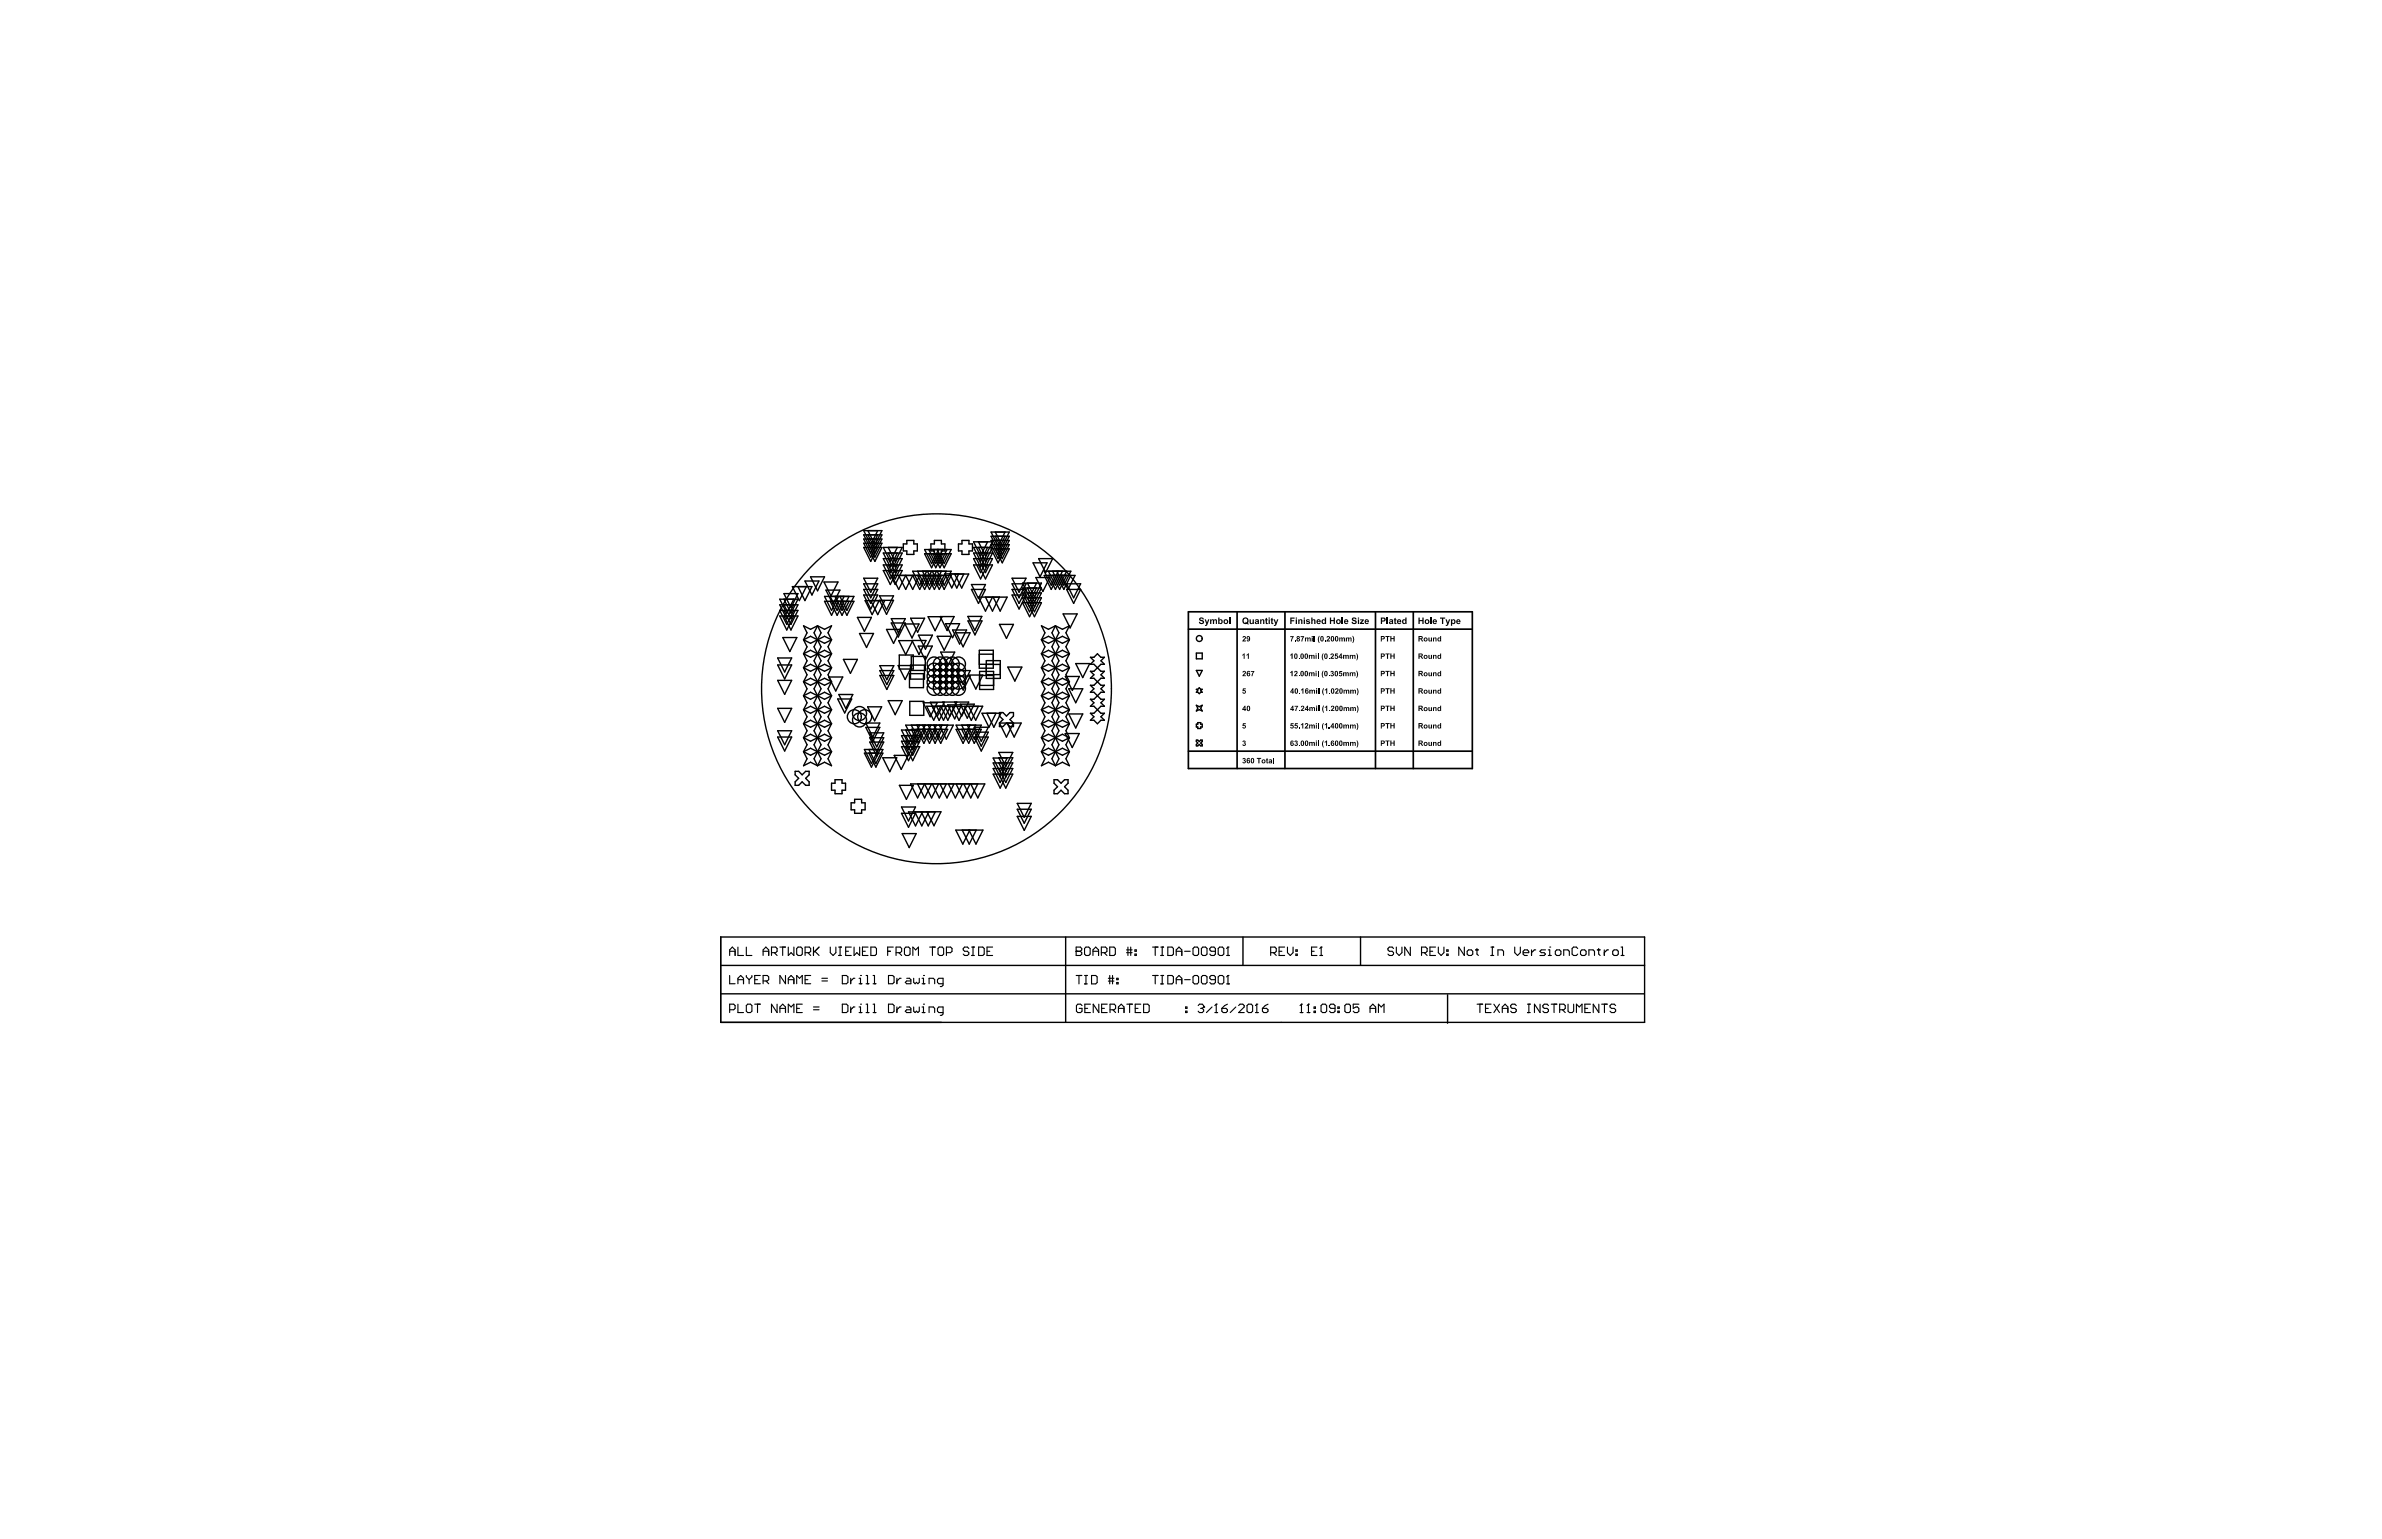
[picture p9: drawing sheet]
<svg xmlns="http://www.w3.org/2000/svg" width="432mm" height="279mm" viewBox="0 0 432 279" stroke-linecap="round" stroke-linejoin="round" font-family="sans-serif">
<g fill="none" stroke="#000" stroke-width=".25">
<path d="M156.6 97h3.3l-2.1 4-1.2-2.5h3.3l-1.3 2.5zM156.6 97.7h3.3l-2.1 4.1-1.2-2.5h3.3l-1.3 2.5zM157.3 96.2l1.3 2.6M157.3 97l1.3 2.5M159.1 97l-1.3 2.5M159.1 96.2l-1.3 2.6M161 99.3l1.3 2.5 1.2-2.5h-3.4l1.3 2.5 1.3-2.5M164.4 98h1.3v.6h.6v1.3h-.6v.6h-1.3v-.6h-.6v-1.3h.6zM168.4 99.6l1.2 2.6 1.3-2.6M169.1 99.6l1.3 2.6 1.3-2.6M169.4 98h1.3v.6h.6v1.3h-.6v.6h-1.3v-.6h-.7v-1.3h.7zM169.9 99.6l1.3 2.6 1.2-2.6h-4.8l1.3 2.6 1.2-2.6"/>
<path d="M174.4 98h1.2v.6h.7v1.3h-.7v.6h-1.2v-.6h-.7v-1.3h.7zM177.4 98.2l1.2 2.6 1.3-2.6h-3.4l1.3 2.6 1.2-2.6M177.4 99.3l1.2 2.5 1.3-2.5h-3.4l1.3 2.5 1.2-2.5M179.7 98h3.3l-2.1 4.1-1.2-2.6h3.3l-1.3 2.6zM179.7 97.2h3.3l-2.1 4.1-1.2-2.5h3.3l-1.3 2.5zM180.4 97.2l1.3 2.6M180.4 96.5l1.3 2.5M182.2 97.2l-1.3 2.6M182.2 96.5l-1.3 2.5M141 119.3h2.5l-1.3 2.5zM141.9 115.6h2.5l-1.2 2.5zM142.1 108.6l1.3 2.6 1.2-2.6h-3.2l1.2 2.6 1.3-2.6"/>
<path d="M142.1 109.7l1.3 2.5 1.2-2.5h-3.2l1.2 2.5 1.3-2.5M142.1 107.6h2.5l-1.2 2.6zM142.1 110.7l1.3 2.5 1.2-2.5h-3.2l1.2 2.5 1.3-2.5M142.1 111.7l1.3 2.5 1.2-2.5h-3.2l1.2 2.5 1.3-2.5M144.6 106.4l1.3 2.5 1.3-2.5h-3.6l1.3 2.5 1.3-2.5M145.7 118.5l.6 1.3-.6 1.3M145.7 116l.6 1.3-.6 1.2M145.7 118.5l1.2-.6 2.6 1.3 1.2-.7M145.7 116l1.2 .6 2.6-1.2 1.2 .6M145.7 116l1.2-.6 2.6 1.2 1.2-.6M145.7 118.5l1.2 .7 2.6-1.3 1.2 .6M145.9 105.3h2.6l-1.3 2.6z"/>
<path d="M146.9 104.6h2.6l-1.3 2.5zM148.2 113.5l.6 1.2-1.2 2.6 1.2 2.5-1.2 2.5 1.2 2.6-1.2 2.5 1.2 2.6-1.2 2.5 1.2 2.5-1.2 2.6 .6 1.2M148.2 113.5l-1.3 .6-1.2-.6 .6 1.2-.6 1.3M148.2 113.5l-.6 1.2 1.2 2.6-1.2 2.5 1.2 2.5-1.2 2.6 1.2 2.5-1.2 2.6 1.2 2.5-1.2 2.5 1.2 2.6-.6 1.2M148.2 113.5l1.3 .6 1.2-.6-.6 1.2 .6 1.3M149.4 105.5h2.5l-1.3 2.6zM149.7 107h2.6l-1.3 2.5zM150.5 109l1.3 2.6 1.2-2.6M150.5 108.1l1.3 2.6 1.2-2.6M150.7 116l-.6 1.3 .6 1.2M150.7 118.5l-.6 1.3 .6 1.3M151.4 109l1.2 2.6 1.3-2.6"/>
<path d="M151.4 108.1l1.2 2.6 1.3-2.6M152 109l-1.3 2.6-1.2-2.6h5.3l-1.3 2.6-1.2-2.6M152 108.1l-1.3 2.6-1.2-2.6h5.3l-1.3 2.6-1.2-2.6M152.9 119.6h2.5l-1.2 2.5zM155.4 111.9h2.6l-1.3 2.6zM155.8 114.9h2.5l-1.2 2.5zM156.6 106.9h2.5l-1.3 2.5zM156.6 105.9h2.5l-1.3 2.5zM156.6 107.9h2.5l-1.3 2.5zM156.6 104.8h2.5l-1.3 2.6zM157.8 108.9l1.3 2.5 1.3-2.5h-3.6l1.3 2.5 1.3-2.5M157.8 100.3l2.1-4.1h-3.3l2 4.1"/>
<path d="M159.4 108.9h2.6l-1.3 2.5zM159.4 108h2.6l-1.3 2.6zM160.7 114.1h2.5l-1.2 2.6zM161 102.4l1.3 2.6 1.2-2.6h-3.4l1.3 2.6 1.3-2.6M161 101.3l1.3 2.5 1.2-2.5h-3.4l1.3 2.5 1.3-2.5M161 100.3l1.3 2.5 1.2-2.5h-3.4l1.3 2.5 1.3-2.5M161 103.4l1.3 2.6 1.2-2.6h-3.4l1.3 2.6 1.3-2.6M161.6 113h2.5l-1.3 2.5zM161.6 112.2h2.5l-1.3 2.5zM162.9 104.3l1.3 2.6 1.3-2.6 1.2 2.6 1.3-2.6M163 118.8h2.6v2.5h-2.6zM164.1 113.1h2.5l-1.3 2.6z"/>
<path d="M165.1 112.1h2.5l-1.3 2.5zM165.2 119h2.5v2.6h-2.5zM165.3 116.1l1.3 2.6 1.3-2.6-5 .1 1.3 2.5 1.3-2.5M166.3 103.6l1.3 2.5 1.3-2.5M166.3 104.3l1.3 2.6 1.3-2.6M166.5 117.1h2.5l-1.3 2.6zM166.5 115.2h2.5l-1.2 2.5zM166.7 104.3l-1.2 2.6-1.3-2.6-1.3 2.6-1.3-2.6h10.8l-1.2 2.6-1.3-2.6M167.2 103.6l1.3 2.5 1.3-2.5M167.2 104.3l1.3 2.6 1.3-2.6M168 103.6l-1.3 2.5-1.2-2.5h6.9l-1.2 2.5-1.3-2.5M168.1 103.6l1.3 2.5 1.3-2.5"/>
<path d="M168.1 104.3l1.3 2.6 1.3-2.6M168.4 100.4l1.2 2.5 1.3-2.5M169 103.6l1.3 2.5 1.2-2.5M169 104.3l1.3 2.6 1.2-2.6M169.1 100.4l1.3 2.5 1.3-2.5M169.9 100.4l1.3 2.5 1.2-2.5h-4.8l1.3 2.5 1.2-2.5M169.9 115.4h2.5l-1.2 2.5zM170.4 111.8l1.3 2.5 1.3-2.5h-4.8l1.3 2.6 1.3-2.6M170.5 118.2h2.6l-1.3 2.6zM171.3 104.1h2.5l-1.3 2.5zM171.4 113.1h2.5l-1.2 2.5zM172.7 114.2h2.5l-1.3 2.6z"/>
<path d="M173.1 104.1l1.2 2.5 1.3-2.5h-3.4l1.2 2.5 1.3-2.5M173.3 114.7h2.6l-1.3 2.6zM175.4 111.8h2.6l-1.3 2.5zM175.5 112.6h2.5l-1.3 2.5zM176.1 106.9h2.5l-1.2 2.5zM176.1 106h2.5l-1.2 2.5zM177.4 102.4l1.2 2.6 1.3-2.6h-3.4l1.3 2.6 1.2-2.6M177.4 101.3l1.2 2.5 1.3-2.5h-3.4l1.3 2.5 1.2-2.5M177.4 100.3l1.2 2.5 1.3-2.5h-3.4l1.3 2.5 1.2-2.5M177.5 117.9h2.6v3.3h-2.6zM177.5 118.6h2.6M178.6 108.3l1.3 2.5 1.3-2.5"/>
<path d="M178.8 119.8h2.5v3.2h-2.5zM179.9 108.3l-1.3 2.5-1.2-2.5h5.2l-1.3 2.5-1.3-2.5M180.9 100.5l2.1-4h-3.3l2 4M181.2 113.2h2.5l-1.3 2.6zM183.5 107.9h2.5l-1.3 2.5zM183.5 106.9h2.5l-1.3 2.5zM183.5 105.9h2.5l-1.3 2.5zM183.5 104.8h2.5l-1.3 2.6zM185.4 106.6h3.4l-2.2 4.3-1.2-2.5h3.4l-1.3 2.5zM185.4 107.5h3.4l-2.2 4.3-1.2-2.5h3.4l-1.3 2.5zM186.3 106.6l1.2 2.6M186.3 105.7l1.2 2.6"/>
<path d="M186.6 110l2.2-4.3h-3.4l2.1 4.3M187.3 102.1h2.5l-1.3 2.5zM187.8 104.7h2.5l-1.3 2.6zM187.9 106.6l-1.3 2.6M187.9 105.7l-1.3 2.6M188.3 101.3h2.5l-1.2 2.5zM188.8 118.5l1.3 .7 2.5-1.3 1.3 .6M188.8 116l1.3-.6 2.5 1.2 1.3-.6M188.8 118.5l.6 1.3-.6 1.3M188.8 116l.6 1.3-.6 1.2M188.8 116l1.3 .6 2.5-1.2 1.3 .6M188.8 118.5l1.3-.6 2.5 1.3 1.3-.7"/>
<path d="M190.1 104.3l1.2 2.6 1.3-2.6M190.1 103.6l1.2 2.5 1.3-2.5M190.8 103.6l1.3 2.5 1.3-2.5M190.8 104.3l1.3 2.6 1.3-2.6M191.3 113.5l-.6 1.2 1.3 2.6-1.3 2.5 1.3 2.5-1.3 2.6 1.3 2.5-1.3 2.6 1.3 2.5-1.3 2.5 1.3 2.6-.7 1.2M191.3 113.5l-1.2 .6-1.3-.6 .6 1.2-.6 1.3M191.3 113.5l.7 1.2-1.3 2.6 1.3 2.5-1.3 2.5 1.3 2.6-1.3 2.5 1.3 2.6-1.3 2.5 1.3 2.5-1.3 2.6 .6 1.2M191.3 113.5l1.3 .6 1.3-.6-.7 1.2 .7 1.3M191.6 103.6l1.2 2.5 1.3-2.5h-4.8l1.3 2.5 1.2-2.5M191.6 104.3l1.2 2.6 1.3-2.6M191.8 104.3l-1.2 2.6-1.3-2.6h5.6l-1.3 2.6-1.3-2.6M192.7 111.3h2.6l-1.3 2.5z"/>
<path d="M193.4 106.9h2.5l-1.3 2.5zM193.4 105.9h2.5l-1.3 2.5zM193.9 118.5l-.7 1.3 .7 1.3M193.9 116l-.7 1.3 .7 1.2M197.7 119.2h.6l.6-.7 .7 .7h.6l-.6 .6 .6 .6h-.6l-1.3 1.3h-.6l.6 .6-.6 .7h.6l1.3 1.3h.6l-.6 .6 .6 .6h-.6l-1.3 1.3h-.6l.6 .6-.6 .7h.6l1.3 1.2h.6l-.6 .7 .6 .6h-.6l-.7 .6-.6-.6h-.6l.6-.6-.6-.7h.6l1.3-1.2h.6l-.6-.7 .6-.6h-.6l-1.3-1.3h-.6l.6-.6-.6-.6h.6l1.3-1.3h.6l-.6-.7 .6-.6h-.6l-1.3-1.3h-.6l.6-.6zM216.9 118.4h1v1.1h-1zM141 132.5h2.5l-1.3 2.5zM141 133.6h2.5l-1.3 2.6zM141 123.4h2.5l-1.3 2.5zM141 128.4h2.5l-1.3 2.6zM141 120.6h2.5l-1.3 2.5zM144.1 139.9h.7l.6 .6 .6-.6h.7v.6l-.7 .6 .7 .7v.6h-.7l-.6-.6-.6 .6h-.7v-.6l.7-.7-.7-.6z"/>
<path d="M145.7 133.8l.6 1.2-.6 1.3M145.7 128.7l.6 1.3-.6 1.2M145.7 123.6l.6 1.3-.6 1.3M145.7 131.2l.6 1.3-.6 1.3M145.7 121.1l.6 1.2-.6 1.3M145.7 126.2l.6 1.2-.6 1.3M145.7 133.8l1.2 .6 2.6-1.3 1.2 .7M145.7 136.3l1.2 .6 2.6-1.2 1.2 .6M145.7 131.2l1.2 .7 2.6-1.3 1.2 .6M145.7 133.8l1.2-.7 2.6 1.3 1.2-.6M145.7 136.3l1.2-.6 2.6 1.2 1.2-.6M145.7 131.2l1.2-.6 2.6 1.3 1.2-.7"/>
<path d="M145.7 128.7l1.2-.6 2.6 1.2 1.2-.6M145.7 136.3l.6 1.3-.6 1.2 1.2-.6 1.3 .6M145.7 123.6l1.2 .7 2.6-1.3 1.2 .6M145.7 126.2l1.2 .6 2.6-1.3 1.2 .7M145.7 121.1l1.2 .6 2.6-1.3 1.2 .7M145.7 123.6l1.2-.6 2.6 1.3 1.2-.7M145.7 121.1l1.2-.7 2.6 1.3 1.2-.6M145.7 128.7l1.2 .6 2.6-1.2 1.2 .6M145.7 126.2l1.2-.7 2.6 1.3 1.2-.6M150.2 122.8h2.6l-1.3 2.5zM150.7 136.3l-.6 1.3 .6 1.2-1.2-.6-1.3 .6M150.7 126.2l-.6 1.2 .6 1.3"/>
<path d="M150.7 128.7l-.6 1.3 .6 1.2M150.7 133.8l-.6 1.2 .6 1.3M150.7 123.6l-.6 1.3 .6 1.3M150.7 131.2l-.6 1.3 .6 1.3M150.7 121.1l-.6 1.2 .6 1.3M151.9 126.7h2.5l-1.3 2.6zM152.1 125.9h2.5l-1.3 2.6zM157 131.1h2.5l-1.3 2.5zM157 131.9h2.5l-1.3 2.5zM157.3 128.2h2.5l-1.2 2.5zM157.5 135.9l1.3 2.5 1.2-2.5h-3.3l1.3 2.5 1.2-2.5M157.5 136.6l1.3 2.5 1.2-2.5h-3.3l1.3 2.5 1.2-2.5"/>
<path d="M157.7 132.9h2.5l-1.3 2.5zM157.7 133.8h2.5l-1.3 2.5zM157.7 134.6h2.5l-1.3 2.5zM159.5 122.5h2.5l-1.2 2.5zM159.5 121.6h2.5l-1.2 2.5zM159.5 120.7h2.5l-1.2 2.5zM160 137.4h2.6l-1.3 2.5zM161 127h2.5l-1.2 2.6zM162.1 137h2.5l-1.2 2.5zM162.8 120.7h2.5l-1.2 2.5zM164.2 132.4l1.3 2.5 1.2-2.5h-3.3l1.3 2.5 1.3-2.5M164.2 134.4l1.3 2.5 1.2-2.5h-3.3l1.3 2.5 1.3-2.5"/>
<path d="M164.2 133.4l1.3 2.5 1.2-2.5h-3.3l1.3 2.5 1.3-2.5M164.2 135.4l1.3 2.5 1.2-2.5h-3.3l1.3 2.5 1.3-2.5M164.9 122.1h2.5v2.6h-2.5zM164.9 127.2h2.6v2.5h-2.6zM165 120.6h2.6v2.5h-2.6zM165.2 131.5l1.3 2.5 1.2-2.5M166.2 131.5l1.3 2.5 1.2-2.5M166.2 132.2l1.3 2.6 1.2-2.6M166.7 131.5l-1.2 2.5-1.3-2.5h8.6l-1.3 2.5-1.2-2.5M167.2 131.5l1.3 2.5 1.3-2.5M167.2 132.2l1.3 2.6 1.3-2.6M167.4 127.4h2.5l-1.3 2.6z"/>
<path d="M167.7 132.2l-1.2 2.6-1.3-2.6h6.6l-1.3 2.6-1.2-2.6M168.2 131.5l1.3 2.5 1.3-2.5M168.2 132.2l1.3 2.6 1.3-2.6M169 128.1l1.2 2.5 1.3-2.5M169.3 131.5l1.2 2.5 1.3-2.5M169.8 128.1l1.2 2.5 1.3-2.5M170.9 127.3l1.3 2.5M171.8 127.8h2.5l-1.2 2.5zM172.6 128.1l1.2 2.5 1.3-2.5M173.1 127.3l1.2 2.5 1.3-2.5h-7l1.3 2.6 1.3-2.6M173.3 121.6h2.6l-1.3 2.5zM173.3 122.6h2.6l-1.3 2.5z"/>
<path d="M173.4 127.3l-1.6 3.3-1.2-2.5-1.3 2.5-1.3-2.5h10.1l-1.2 2.5-1.3-2.5M174.1 127.7h2.5l-1.3 2.5zM174.3 131.5l1.3 2.5 1.3-2.5M174.3 132.2l1.3 2.6 1.3-2.6M174.8 128.1l1.3 2.5 1.2-2.5M175.3 132.2l1.3 2.6 1.3-2.6h-4.6l1.3 2.6 1.3-2.6M175.3 131.5l1.3 2.5 1.3-2.5h-4.6l1.3 2.5 1.3-2.5M175.6 122.4h2.6l-1.3 2.5zM176.6 131.9h2.5l-1.2 2.5zM176.6 132.8h2.5l-1.2 2.5zM176.6 133.6h2.5l-1.2 2.6zM177.5 120.4l3.8 .1"/>
<path d="M177.6 121.7h2.5v3.3h-2.5zM177.6 124.3h2.5M177.6 122.5h2.5M178.8 122.3h2.5M178.9 129.3l1.3 2.6 1.2-2.6h-3.4l1.3 2.6 1.2-2.6M180 138.3h3.6l-2.3 4.6-1.3-2.5h3.6l-1.3 2.5zM180 137.4h2.6l-1.3 2.6zM181.1 139.3l1.2 2.6 1.3-2.6h-3.6l1.3 2.6 1.3-2.6M181.1 137.4h2.5l-1.3 2.5zM181.1 136.4h2.5l-1.3 2.6zM181.1 138.3l1.2 2.6M181.2 131.1l.6-.6-.6-.7v-.6h.6l.6 .6 .7-.6h.6v.6l-.6 .7 .6 .6"/>
<path d="M181.2 131.1v.6h.6l.6-.6 .7 .6h.6v-.6M181.2 131.1h3.9l-1.3 2.5-1.2-2.5M181.2 131.1l1.2 2.5 1.3-2.5M182.6 138.3l-1.3 2.6M182.7 121h2.5l-1.2 2.5zM188.8 131.2l.6 1.3-.6 1.3M188.8 136.3l1.3-.6 2.5 1.2 1.3-.6M188.8 133.8l1.3-.7 2.5 1.3 1.3-.6M188.8 133.8l1.3 .6 2.5-1.3 1.3 .7M188.8 131.2l1.3 .7 2.5-1.3 1.3 .6M188.8 128.7l1.3 .6 2.5-1.2 1.3 .6M188.8 121.1l.6 1.2-.6 1.3"/>
<path d="M188.8 126.2l1.3-.7 2.5 1.3 1.3-.6M188.8 123.6l1.3-.6 2.5 1.3 1.3-.7M188.8 123.6l1.3 .7 2.5-1.3 1.3 .6M188.8 121.1l1.3 .6 2.5-1.3 1.3 .7M188.8 136.3l.6 1.3-.6 1.2 1.3-.6 1.2 .6M188.8 126.2l.6 1.2-.6 1.3M188.8 131.2l1.3-.6 2.5 1.3 1.3-.7M188.8 133.8l.6 1.2-.6 1.3M188.8 128.7l.6 1.3-.6 1.2M188.8 136.3l1.3 .6 2.5-1.2 1.3 .6M188.8 126.2l1.3 .6 2.5-1.3 1.3 .7M188.8 123.6l.6 1.3-.6 1.3"/>
<path d="M188.8 128.7l1.3-.6 2.5 1.2 1.3-.6M188.8 121.1l1.3-.7 2.5 1.3 1.3-.6M193.1 133h2.5l-1.2 2.5zM193.1 122.7h2.6l-1.3 2.5zM193.7 129.5h2.6l-1.3 2.5zM193.7 124.9h2.6l-1.3 2.5zM193.9 123.6l-.7 1.3 .7 1.3M193.9 128.7l-.7 1.3 .7 1.2M193.9 133.8l-.7 1.2 .7 1.3M193.9 126.2l-.7 1.2 .7 1.3M193.9 136.3l-.7 1.3 .7 1.2-1.3-.6-1.3 .6M193.9 121.1l-.7 1.2 .7 1.3"/>
<path d="M193.9 131.2l-.7 1.3 .7 1.3M195 120.3h2.5l-1.2 2.6zM216.9 134.2h.2l.3 .3 .3-.3h.2v.3l-.2 .2 .2 .3v.2h-.2l-.3-.2-.3 .2h-.2v-.2l.2-.3-.2-.2zM216.9 127.9l.5 .2 .5-.2-.2 .5 .2 .5-.5-.2-.5 .2 .2-.5zM216.9 125h.2l.3-.3 .3 .3h.2l-.2 .2 .2 .3h-.2l-.3 .3-.3-.3h-.2l.2-.3zM216.9 121.6h1l-.5 1zM217.1 131h.6v.3h.2v.5h-.2v.3h-.6v-.3h-.2v-.5h.2zM151.4 141.4h1.2v.6h.7v1.3h-.7v.6h-1.2v-.6h-.7v-1.3h.7zM154.9 144.9h1.3v.7h.6v1.2h-.6v.7h-1.3v-.7h-.6v-1.2h.6zM163 142.4h2.6l-1.3 2.5zM163.4 147.5h2.6l-1.3 2.5zM163.4 146.3h2.6l-1.3 2.6z"/>
<path d="M163.5 151.1h2.6l-1.3 2.6zM165.8 147.2l1.3 2.6 1.3-2.6M166.3 142.1l1.3 2.6 1.3-2.6M167 147.2l1.3 2.6 1.2-2.6M168 147.2l1.3 2.5 1.3-2.5h-5.9l1.3 2.6 1.2-2.6M169 142.1l1.3 2.6 1.2-2.6M170.1 142.1l-1.2 2.6-1.3-2.6-1.3 2.6-1.2-2.6h13.4l-1.3 2.6-1.2-2.6M170.4 142.1l1.3 2.6 1.2-2.6M171.9 142.1l1.3 2.6 1.3-2.6M173.3 142.1l1.3 2.6 1.3-2.6M174.4 150.5l1.3 2.5 1.3-2.5M174.7 142.1l1.3 2.6 1.2-2.6"/>
<path d="M175.6 150.5l1.3 2.5 1.3-2.5h-4.9l1.2 2.5 1.3-2.5M184.4 148h2.5l-1.2 2.6zM184.4 146.7h2.5l-1.2 2.6zM184.4 145.7h2.5l-1.2 2.5zM191.1 141.4h.6l.6 .6 .7-.6h.6v.6l-.6 .6 .6 .7v.6h-.6l-.7-.6-.6 .6h-.6v-.6l.6-.7-.6-.6zM130.6 169.9h167.5v15.5h-167.5zM130.6 175h167.5M193.2 169.9v15.5M225.3 169.9v5.1M246.6 169.9v5.1M130.6 180.2h167.5M262.4 180.4v5.1"/>
<circle cx="217.4" cy="115.8" r=".53"/>
<circle cx="154.9" cy="130" r="1.27"/>
<circle cx="155.8" cy="130.5" r="1.27"/>
<circle cx="155.8" cy="129.4" r="1.27"/>
<circle cx="156.7" cy="130" r="1.27"/>
<circle cx="169.3" cy="121.5" r="1.27"/>
<circle cx="169.3" cy="124.8" r="1.27"/>
<circle cx="169.3" cy="122.6" r="1.27"/>
<circle cx="169.3" cy="123.7" r="1.27"/>
<circle cx="169.3" cy="120.4" r="1.27"/>
<circle cx="169.8" cy="124.9" r="31.7"/>
<circle cx="170.4" cy="121.5" r="1.27"/>
<circle cx="170.4" cy="124.8" r="1.27"/>
<circle cx="170.4" cy="122.6" r="1.27"/>
<circle cx="170.4" cy="123.7" r="1.27"/>
<circle cx="170.4" cy="120.4" r="1.27"/>
<circle cx="171.5" cy="121.5" r="1.27"/>
<circle cx="171.5" cy="124.8" r="1.27"/>
<circle cx="171.5" cy="122.6" r="1.27"/>
<circle cx="171.5" cy="123.7" r="1.27"/>
<circle cx="171.5" cy="120.4" r="1.27"/>
<circle cx="172.6" cy="121.5" r="1.27"/>
<circle cx="172.6" cy="124.8" r="1.27"/>
<circle cx="172.6" cy="122.6" r="1.27"/>
<circle cx="172.6" cy="123.7" r="1.27"/>
<circle cx="172.6" cy="120.4" r="1.27"/>
<circle cx="173.7" cy="121.5" r="1.27"/>
<circle cx="173.7" cy="124.8" r="1.27"/>
<circle cx="173.7" cy="122.6" r="1.27"/>
<circle cx="173.7" cy="123.7" r="1.27"/>
<circle cx="173.7" cy="120.4" r="1.27"/>
</g>
<g fill="none" stroke="#000" stroke-width=".2">
<path d="M132.3 173.2v-1l.5-.5 .5 .5v1M132.3 176.9v1.5h1M132.3 172.5h1M133.8 171.7v1.5h1M133.8 178.4v-1l.5-.5 .5 .5v1M133.8 177.6h1M135.3 171.7v1.5h1M135.3 176.9v.2l.5 .5M135.8 177.6v.8M136.3 176.9v.2l-.5 .5M136.8 177.6h.5M137.8 176.9h-1v1.5h1"/>
<path d="M138.3 172.5h1M138.3 177.9h.8l.2-.3v-.5l-.2-.2h-.8v1.5M138.3 173.2v-1l.5-.5 .5 .5v1M138.8 177.9l.5 .5M139.9 172.7h.7l.3-.2v-.5l-.3-.3h-.7v1.5M140.4 172.7l.5 .5M141.4 171.7h1M141.9 171.7v1.5M142.4 176.9v1.5l-1-1.5v1.5M142.9 171.7v1.5l.5-.5 .5 .5v-1.5M142.9 178.4v-1l.5-.5 .5 .5v1M142.9 177.6h1"/>
<path d="M144.4 178.4v-1.5l.5 .5 .5-.5v1.5M144.7 171.7h.5l.2 .3v1l-.2 .2h-.5l-.3-.2v-1zM145.9 172.7h.8l.3-.2v-.5l-.3-.3h-.8v1.5M145.9 177.6h.6M146.5 172.7l.5 .5M147 176.9h-1.1v1.5h1.1M147.5 171.7v1.5M147.7 172.5l.8 .7M148.5 171.7l-1 1M149 177.9h1M149 177.4h1M150.5 171.7v1l.5 .5 .5-.5v-1"/>
<path d="M152 173.2h.5M152 171.7h.5M152.3 171.7v1.5M152.7 176.9h.8l.2 .2v1l-.2 .3h-.8zM153.3 172.5h.5M154.2 177.4v1M154.3 171.7h-1v1.5h1M154.8 171.7v1.5l.5-.5 .5 .5v-1.5M155 177.4h-.3l-.5 .5M155.7 178.4h.5M155.7 177.4h.3v1M156 176.9h.1"/>
<path d="M156.3 172.5h.6M157 178.4h.5M157 176.9h.3v1.5M157.4 171.7h-1.1v1.5h1.1M157.9 171.7h.7l.3 .3v1l-.3 .2h-.7zM158.3 178.4h.5M158.3 176.9h.2v1.5M160.9 172.5h.5M161.1 176.9h.7l.3 .2v1l-.3 .3h-.7zM161.9 171.7h-1v1.5M162.4 172.7h.8l.2-.2v-.5l-.2-.3h-.8v1.5M162.6 177.4v1"/>
<path d="M162.9 172.7l.5 .5M163.3 177.4h-.2l-.5 .5M164.2 171.7h.5l.3 .3v1l-.3 .2h-.5l-.2-.2v-1zM164.4 177.4h.5l.2 .2v.8h-.7l-.3-.3 .3-.2h.7M165.5 173.2v-1.5l.5 .5 .5-.5v1.5M165.6 177.4v.7l.3 .3 .2-.3 .3 .3 .2-.3v-.7M167.2 178.4h.5M167.2 177.4h.2v1M167.4 176.9h.1M168.4 178.4v-1h.8l.2 .2v.8M168.5 171.7h1M169 171.7v1.5"/>
<path d="M170.3 171.7h.5l.3 .3v1l-.3 .2h-.5l-.3-.2v-1zM171 178.4h-.8l-.3-.3v-.5l.3-.2h.8v1.2l-.3 .3h-.3M171.6 172.7h.7l.3-.2v-.5l-.3-.3h-.7v1.5M175.6 172l-.2-.3h-.5l-.3 .3v.2l.3 .3h.5l.2 .2v.3l-.2 .2h-.5l-.3-.2M176.1 173.2h.5M176.1 171.7h.5M176.4 171.7v1.5M177.4 171.7h.8l.2 .3v1l-.2 .2h-.8zM178.9 172.5h.5M179.9 171.7h-1v1.5h1M195.1 172.5h.1M195.1 171.7h.7l.3 .3v.2l-.3 .3 .3 .2v.3l-.3 .2h-.7z"/>
<path d="M195.1 172.5h.7M195.1 176.9h1M195.6 176.9v1.5M196.6 178.4h.5M196.6 176.9h.5M196.9 171.7h.5l.2 .3v1l-.2 .2h-.5l-.3-.2v-1zM196.9 176.9v1.5M197.9 176.9h.7l.3 .2v1l-.3 .3h-.7zM198.1 172.5h1M198.1 173.2v-1l.5-.5 .5 .5v1M199.6 172.7h.8l.3-.2v-.5l-.3-.3h-.8v1.5M200.2 172.7l.5 .5"/>
<path d="M200.9 177.9h1M200.9 177.4h1M201.2 171.7h.7l.3 .3v1l-.3 .2h-.7zM201.2 176.9v1.5M201.7 176.9v1.5M202.4 178.1h.3v.3h-.3zM202.4 177.4h.3v.2h-.3zM204.2 172.7h1M204.2 172.2h1M204.5 171.7v1.5M205 171.7v1.5M205.7 173h.3v.2h-.3z"/>
<path d="M205.7 172.2h.3v.3h-.3zM208.9 171.7h1M208.9 176.9h1M209.4 171.7v1.5M209.4 176.9v1.5M210.4 173.2h.5M210.4 171.7h.5M210.4 178.4h.5M210.4 176.9h.5M210.7 171.7v1.5M210.7 176.9v1.5M211.7 171.7h.8l.2 .3v1l-.2 .2h-.8z"/>
<path d="M211.7 176.9h.8l.2 .2v1l-.2 .3h-.8zM213.2 172.5h1M213.2 177.6h1M213.2 173.2v-1l.5-.5 .5 .5v1M213.2 178.4v-1l.5-.5 .5 .5v1M214.7 172.5h1.1M214.7 177.6h1.1M216.5 171.7h.5l.3 .3v1l-.3 .2h-.5l-.2-.2v-1zM216.5 176.9h.5l.3 .2v1l-.3 .3h-.5l-.2-.3v-1zM218 171.7h.5l.3 .3v1l-.3 .2h-.5l-.2-.2v-1zM218 176.9h.5l.3 .2v1l-.3 .3h-.5l-.2-.3v-1zM220.3 172.5h-.7l-.3-.3v-.2l.3-.3h.5l.2 .3v1l-.2 .2h-.5l-.3-.2"/>
<path d="M220.3 177.6h-.7l-.3-.2v-.3l.3-.2h.5l.2 .2v1l-.2 .3h-.5l-.3-.3M221.1 171.7h.5l.2 .3v1l-.2 .2h-.5l-.3-.2v-1zM221.1 176.9h.5l.2 .2v1l-.2 .3h-.5l-.3-.3v-1zM222.4 173.2h.5M222.4 178.4h.5M222.6 176.9h.1M222.6 171.7h.1M222.6 171.7v1.5M222.6 176.9v1.5M222.6 176.9l-.2 .2M222.6 171.7l-.2 .3M230.3 172.7h.8l.3-.2v-.5l-.3-.3h-.8v1.5"/>
<path d="M230.9 172.7l.5 .5M231.9 172.5h.5M232.9 171.7h-1v1.5h1M233.4 171.7v1l.5 .5 .5-.5v-1M234.9 173h.3v.2h-.3zM234.9 172.2h.3v.3h-.3zM237.8 172.5h.4M238.7 171.7h-.9v1.5h.9M239.2 173.2h.6M239.5 171.7h.1M239.5 171.7v1.5M239.5 171.7l-.3 .3"/>
<path d="M252.6 172l-.2-.3h-.5l-.3 .3v.2l.3 .3h.5l.2 .2v.3l-.2 .2h-.5l-.3-.2M253.1 171.7v1l.5 .5 .5-.5v-1M255.7 171.7v1.5l-1.1-1.5v1.5M257.7 172.7h.8l.2-.2v-.5l-.2-.3h-.8v1.5M258.2 172.7l.5 .5M259.2 172.5h.5M260.2 171.7h-1v1.5h1M260.7 171.7v1l.5 .5 .5-.5v-1M262.3 173h.2v.2h-.2zM262.3 172.2h.2v.3h-.2zM265.5 171.7v1.5l-1.1-1.5v1.5M266.2 172.2h.5l.3 .3v.5l-.3 .2h-.5l-.2-.2v-.5z"/>
<path d="M267.5 172.2h.5M267.7 172v1l.3 .2M270.3 173.2h.5M270.3 171.7h.5M270.5 171.7v1.5M271.5 173.2v-1h.8l.3 .3v.7M274.6 171.7v1l.5 .5 .5-.5v-1M276.1 172.7h1v-.2l-.2-.3h-.5l-.3 .3v.5l.3 .2h.5M277.6 172.2v1M278.4 172.2h-.3l-.5 .5M280.2 172.2h-.8l-.2 .3 .2 .2h.5l.3 .3-.3 .2h-.7M280.7 173.2h.5"/>
<path d="M280.7 172.2h.2v1M280.9 171.7h.1M282.2 172.2h.5l.3 .3v.5l-.3 .2h-.5l-.3-.2v-.5zM283.5 173.2v-1h.7l.3 .3v.7M286 172l-.3-.3h-.5l-.2 .3v1l.2 .2h.5l.3-.2M286.8 172.2h.5l.2 .3v.5l-.2 .2h-.5l-.3-.2v-.5zM288 173.2v-1h.8l.2 .3v.7M289.6 172.2h.5M289.8 172v1l.3 .2M290.8 172.2v1M291.6 172.2h-.3l-.5 .5M292.6 172.2h.5l.3 .3v.5l-.3 .2h-.5l-.3-.2v-.5z"/>
<path d="M293.9 173.2h.5M293.9 171.7h.2v1.5M132.3 183.1h.7l.3-.3v-.5l-.3-.2h-.7v1.5M133.8 182.1v1.5h1M135.5 182.1h.5l.3 .2v1l-.3 .3h-.5l-.2-.3v-1zM136.8 182.1h1M137.3 182.1v1.5M140.9 182.1v1.5l-1-1.5v1.5M141.4 183.6v-1l.5-.5 .5 .5v1M141.4 182.8h1M142.9 183.6v-1.5l.5 .5 .5-.5v1.5M144.4 182.8h.5"/>
<path d="M145.4 182.1h-1v1.5h1M147.5 183.1h1M147.5 182.6h1M152.7 182.1h.8l.2 .2v1l-.2 .3h-.8zM154.2 182.6v1M155 182.6h-.3l-.5 .5M155.7 183.6h.5M155.7 182.6h.3v1M156 182.1h.1M157 182.1h.3v1.5M157 183.6h.5M158.3 182.1h.2v1.5"/>
<path d="M158.3 183.6h.5M161.1 182.1h.7l.3 .2v1l-.3 .3h-.7zM162.6 182.6v1M163.3 182.6h-.2l-.5 .5M164.4 182.6h.5l.2 .2v.8h-.7l-.3-.3 .3-.2h.7M165.6 182.6v.7l.3 .3 .2-.3 .3 .3 .2-.3v-.7M167.2 183.6h.5M167.2 182.6h.2v1M167.4 182.1h.1M168.4 183.6v-1h.8l.2 .2v.8M171 183.6h-.8l-.3-.3v-.5l.3-.2h.8v1.3l-.3 .2h-.3M196.1 182.3l-.2-.2h-.5l-.3 .2v1l.3 .3h.5l.2-.3v-.5h-.5"/>
<path d="M196.7 182.8h.5M197.7 182.1h-1v1.5h1M199.2 182.1v1.5l-1-1.5v1.5M199.7 182.8h.5M200.7 182.1h-1v1.5h1M201.2 183.1h.8l.2-.3v-.5l-.2-.2h-.8v1.5M201.7 183.1l.5 .5M202.7 182.8h1.1M202.7 183.6v-1l.5-.5 .6 .5v1M204.3 182.1h1M204.8 182.1v1.5M205.8 182.8h.5"/>
<path d="M206.8 182.1h-1v1.5h1M207.3 182.1h.8l.2 .2v1l-.2 .3h-.8zM214.9 183.3h.3v.3h-.3zM214.9 182.6h.3v.2h-.3zM217.2 182.3l.2-.2h.5l.3 .2v.3M217.7 182.8h.2M217.9 182.8l.3 .3v.2l-.3 .3h-.5l-.2-.3M218.2 182.6h.1M218.2 182.6l-.3 .2M219.7 182.6l-1 1M220.2 183.6h.5M220.5 182.1h.1"/>
<path d="M220.5 182.1v1.5M220.5 182.1l-.3 .2M221.5 182.8h.8l.2 .3v.2l-.2 .3h-.6l-.2-.3zM222.5 182.1l-.5 .2-.5 .5M224 182.6l-1 1M224.5 182.3l.3-.2h.5l.2 .2v.3l-1 1h1M226.3 182.1h.5l.3 .2v1l-.3 .3h-.5l-.2-.3v-1zM227.6 183.6h.5M227.8 182.1h.1M227.8 182.1v1.5M227.8 182.1l-.2 .2M228.8 182.8h.8l.3 .3v.2l-.3 .3h-.5l-.3-.3z"/>
<path d="M229.9 182.1l-.5 .2-.6 .5M235.7 183.6h.5M235.9 182.1h.1M235.9 182.1v1.5M235.9 182.1l-.2 .2M236.9 183.6h.5M237.2 182.1h.1M237.2 182.1v1.5M237.2 182.1l-.3 .2M238.2 183.3h.3v.3h-.3zM238.2 182.6h.3v.2h-.3zM239.7 182.1h.5l.3 .2v1l-.3 .3h-.5l-.2-.3v-1z"/>
<path d="M242 182.8h-.7l-.3-.2v-.3l.3-.2h.5l.2 .2v1l-.2 .3h-.5l-.3-.3M242.5 183.3h.3v.3h-.3zM242.5 182.6h.3v.2h-.3zM244 182.1h.5l.3 .2v1l-.3 .3h-.5l-.2-.3v-1zM246.3 182.1h-1v.7l.5-.2h.3l.2 .2v.5l-.2 .3h-.5l-.3-.3M248.4 182.8h1M248.4 183.6v-1l.5-.5 .5 .5v1M249.9 183.6v-1.5l.5 .5 .5-.5v1.5M267.8 182.1h1M268.3 182.1v1.5M269.3 182.8h.5M270.3 182.1h-1v1.5h1"/>
<path d="M270.8 182.1l1 1.5M271.8 182.1l-1 1.5M272.3 182.8h1M272.3 183.6v-1l.5-.5 .5 .5v1M274.9 182.3l-.3-.2h-.5l-.3 .2v.3l.3 .2h.5l.3 .3v.2l-.3 .3h-.5l-.3-.3M276.9 182.1h.5M276.9 183.6h.5M277.1 182.1v1.5M279.2 182.1v1.5l-1-1.5v1.5M280.7 182.3l-.3-.2h-.5l-.2 .2v.3l.2 .2h.5l.3 .3v.2l-.3 .3h-.5l-.2-.3M281.2 182.1h1M281.7 182.1v1.5"/>
<path d="M282.7 183.1h.8l.2-.3v-.5l-.2-.2h-.8v1.5M283.2 183.1l.5 .5M284.3 182.1v1.2l.2 .3h.5l.3-.3v-1.2M285.8 183.6v-1.5l.5 .5 .5-.5v1.5M287.3 182.8h.5M288.3 182.1h-1v1.5h1M289.8 182.1v1.5l-1-1.5v1.5M290.3 182.1h1.1M290.8 182.1v1.5M292.9 182.3l-.3-.2h-.5l-.2 .2v.3l.2 .2h.5l.3 .3v.2l-.3 .3h-.5l-.2-.3"/>
</g>
<path d="M215.4 110.9h51.5v28.4h-51.5zM215.4 114.1h51.5M224.3 110.9v28.4M232.9 110.9v28.4M249.3 110.9v28.4M256.2 110.9v28.4M215.4 136.2h51.5" fill="none" stroke="#000" stroke-width=".3"/>
<g fill="#000">
<path d="M217.4 112.1l.3-.2 .4 .1 .1 .3h-.2l-.1-.2-.3 .2 .6 .3v.5l-.5 .1-.3-.2-.1-.2 .3-.1 .1 .3 .3-.1v-.2l-.6-.2zM218.4 112.3h.2l.2 .6 .2-.6h.2l-.5 1.2h-.3v-.2h.2l.1-.2zM219.4 112.3h.2v.1l.2-.1 .3 .1 .4-.1 .1 .8h-.2v-.4a.17 .17 0 0 0-.2-.2 .17 .17 0 0 0-.1 .2v.4h-.2v-.4a.17 .17 0 0 0-.2-.2 .17 .17 0 0 0-.1 .2v.4h-.2zM222.8 112h.3v1.1h-.3zM225.2 118.7l.4-.2v1h-.2v-.8l-.2 .2zM225.3 115.4l.3-.1 .2 .1 .1 .3-.4 .4h.4v.2h-.7l.5-.7-.1-.1-.2 .1h-.2zM226 118.7l.4-.2v1h-.2v-.8l-.2 .2zM226.5 112.3h.2l.1 .7 .2-.1 .1-.6h.2v.8h-.2v-.1l-.2 .2-.3-.1zM228.4 112.3h.2v.1l.4-.1 .2 .1v.7h-.2l-.1-.6-.2 .1-.1 .5h-.2zM229.4 112.1l.3-.1v.3h.1v.2h-.1v.4l.1 .1v.1h-.3l-.1-.6h-.1zM230.4 112.1l.3-.1v.3h.1v.2h-.1v.5h.1l-.1 .2-.3-.2v-.5h-.1zM230.9 112.3h.2l.2 .6 .2-.6h.2l-.3 1-.3 .2h-.2v-.2h.2l.1-.2z"/>
<path d="M233.9 115.3h.6l-.3 1h-.2v-.2l.3-.6h-.4zM233.9 112h.8v.2h-.6v.3h.5v.2h-.5v.4h-.2zM234.1 118.5h.2v1h-.2v-.8l-.2 .2zM234.7 116.1h.2v.2h-.2zM235.4 119.3h.2v.2h-.2zM235.8 115.3h.6l-.3 1-.2-.1 .3-.7h-.4zM235.3 112.3h.2v.1l.4-.1 .2 .1v.7h-.2l-.1-.6-.2 .1v.5h-.3zM236.6 115.6l.1 .1 .2-.1 .2 .1 .4-.1 .1 .7h-.2v-.6l-.2 .1v.5h-.2v-.5a.15 .15 0 0 0-.2-.1 .16 .16 0 0 0-.1 .3v.3h-.1zM236.8 112.3h.6l.1 .2h-.6l.4 .2a.35 .35 0 0 1-.1 .5 .35 .35 0 0 1-.5-.2l.2-.1 .1 .1h.3l-.5-.3zM237.3 118.7l.1 .1h.8l.1 .7h-.2v-.6l-.2 .1v.5h-.2l-.1-.6-.2 .1v.5h-.1zM237.7 112h.2v.4l.2-.1 .3 .1 .1 .7h-.3v-.6l-.3 .1v.5h-.2zM238.2 115.3h.2v1h-.2z"/>
<path d="M238.9 118.5h.1v1h-.1zM239.1 115.3h.1l-.1 .5 .1 .8-.2-.1-.1-.4zM239.8 118.5h.1l-.1 .4 .1 .8h-.1l-.2-.4zM240.1 116.1h.2v.2h-.2zM240.8 119.3h.2v.2h-.2zM241.1 112h.2v.4h.5v-.4h.2v1.1h-.2v-.5h-.5v.5h-.2zM240.6 115.4h.4l.1 .4-.4 .3h.4v.2h-.7l.4-.5a.16 .16 0 0 0 .2-.1 .16 .16 0 0 0-.2-.2 .16 .16 0 0 0-.2 .1h-.1zM241.3 118.5l.5 .1v.3l-.4 .4h.4v.2h-.7l.5-.7v-.2l-.4 .2zM242 118.5h.5v.2h-.3v.1l.3 .1 .1 .3-.3 .3-.3-.2-.1-.1 .4 .1 .1-.1a.16 .16 0 0 0-.1-.2 .16 .16 0 0 0-.2 0h-.1zM242.8 115.6l.1 .1 .2-.1 .3 .1 .3-.1 .1 .7h-.2v-.6l-.2 .1v.5h-.2v-.5a.14 .14 0 0 0-.2 0 .14 .14 0 0 0 0 .2v.3h-.2zM243.2 112h.3v1.1h-.3zM243.5 118.7l.1 .1 .8-.1 .1 .8h-.2l-.1-.6h-.1v.6h-.2l-.1-.6-.1 .1v.5h-.2z"/>
<path d="M244 115.6l.1 .1 .2-.1 .3 .1 .3-.1 .1 .7h-.2v-.6l-.2 .1v.5h-.2l-.1-.6-.1 .1v.5h-.2zM244.7 118.7l.2 .1h.7l.1 .7h-.2v-.6a.14 .14 0 0 0-.2 0 .14 .14 0 0 0 0 .2v.4h-.2v-.6h-.2v.6h-.2zM245.1 112.1l.5-.1 .3 .3h-.2l-.2-.2a.15 .15 0 0 0-.2 .2 .15 .15 0 0 0 .2 .1l.4 .3v.3l-.2 .1-.6-.1-.1-.2 .2-.1 .2 .3 .3-.1v-.2l-.6-.2zM245.1 115.3l.2 .1 .2 .5-.2 .7h-.2l.2-.6zM245.8 118.5h.2l.2 .6-.2 .6h-.2l.2-.3zM246.6 112.3h.6l-.4 .7 .5-.1v.2h-.8v-.1l.5-.5h-.4zM251.4 112h.2v1.1h-.2zM251.1 118.5h.8v.1h-.3v.9h-.2v-.9h-.3zM251.1 115.3h.8v.2h-.3v.8h-.2v-.8h-.3zM252 118.5h.2v.4h.4v-.4h.2v1h-.2v-.5h-.4v.5h-.2zM252 115.3h.2v.4h.4v-.4h.2v1h-.2v-.4h-.4v.4h-.2zM252.8 112.1l.2-.1v.3h.1v.2h-.1v.5h.1v.2l-.3-.2v-.5h-.1z"/>
<path d="M257.1 112h.3v.4h.4v-.4h.3v1.1h-.3v-.5h-.4v.5h-.3zM259.3 112h.2v1.1h-.2zM258.9 118.7h.2v.4a.14 .14 0 0 0 .1 .2 .14 .14 0 0 0 .2 0v-.6h.2v.8l-.2-.1-.2 .1-.2-.1zM258.9 115.6h.2l.1 .6 .2-.1v-.5h.2v.7h-.2v-.1l-.1 .1-.3-.1zM259.8 118.7l.6 .1v.7h-.2v-.6h-.2l-.1 .6h-.1zM259.8 115.6h.6v.7h-.2v-.6l-.2 .1-.1 .5h-.1zM261 112h1v.2h-.4v.9h-.2v-.9h-.4zM262 112.3h.3l.2 .6 .2-.6h.2l-.4 1-.2 .2h-.2v-.2h.2v-.2zM225.3 131.1h.5v.2h-.3l-.1 .2h.3l.2 .2-.3 .4h-.3l-.1-.2 .2-.1 .1 .2 .2-.2-.1-.2h-.4zM225.3 124.8h.5v.2h-.3l-.1 .1 .4 .1 .1 .3-.3 .3-.3-.1-.1-.2h.2l.1 .1 .2-.2a.16 .16 0 0 0-.1-.1 .16 .16 0 0 0-.2 0h-.2zM225.3 134.3h.4l.1 .2a.18 .18 0 0 0-.1 .2 .18 .18 0 0 0 .2 .2l-.1 .2-.2 .2-.3-.1-.1-.2h.2a.15 .15 0 0 0 .2 .1 .16 .16 0 0 0 .1-.3 .15 .15 0 0 0-.3 0l.2-.3h-.4zM225.3 137.5l.3-.1 .2 .2-.1 .3 .2 .3-.3 .2-.4-.2 .2-.1 .2 .2 .1-.2-.3-.1 .2-.4-.4 .1z"/>
<path d="M225.4 121.7l.4 .1 .1 .2-.4 .4h.4v.2h-.7l.5-.6-.1-.2-.4 .1zM226.7 121.7h.7l-.4 .9h-.1l.3-.8h-.5zM227.8 137.4h.8v.2h-.3v.8h-.2v-.8h-.3zM229.6 137.5l.2-.1v.3h.1v.2h-.1l.1 .5-.3-.1v-.4h-.1zM230.8 137.4h.2v1h-.2zM234 131.1h.5v.2h-.4v.2l.2-.1 .2 .2v.3l-.2 .2h-.3l-.1-.2 .2-.1 .1 .2 .2-.2-.2-.2h-.3zM233.9 121.9l.4-.3v1h-.2v-.7l-.2 .1zM234.8 131.1h.5v.2h-.4v.2l.4 .1v.3l-.2 .2h-.3l-.1-.2 .1-.1 .2 .2 .1-.2-.1-.2h-.3zM234.7 134.3h.3l.2 .2-.1 .2 .2 .1-.1 .4-.3 .1-.3-.3h.2a.15 .15 0 0 0 .2 .1 .15 .15 0 0 0 .1-.2 .15 .15 0 0 0-.2-.1l.2-.3h-.4zM234.7 128h.6l-.3 .9h-.2v-.1l.3-.7h-.4zM234.7 121.7l.5 .1v.2l-.3 .4h.3v.2h-.6l.4-.6v-.2l-.4 .1zM235.4 122.4h.2v.2h-.2z"/>
<path d="M235.4 131.9h.2v.2h-.2zM235.4 135.1h.2v.1h-.2zM235.5 125.6h.1v.2h-.1zM235.5 128.7h.1v.2h-.1zM235.8 131.4l.5-.3v1h-.2v-.7l-.3 .1zM235.8 125l.5-.2v1h-.2v-.7l-.3 .1zM235.9 128h.5v.3l-.3 .5h.3v.1h-.6l.4-.5a.15 .15 0 0 0 .1-.1 .15 .15 0 0 0-.2-.2 .15 .15 0 0 0-.1 .2l-.2-.1zM236.6 131.2h.5v.3l-.3 .4h.4v.2h-.7l.5-.6-.1-.2-.4 .1zM237.3 121.9h.9l.1 .7h-.2v-.6l-.2 .1v.5h-.2l-.1-.6-.1 .1-.1 .5h-.1zM237.3 131.4l.2 .1 .2-.1 .2 .1 .3-.1 .2 .7h-.2l-.1-.6-.2 .1v.5h-.1l-.1-.6-.2 .1v.5h-.2zM237.3 134.5l.2 .1h.8l.1 .6h-.2l-.1-.5-.2 .1v.4h-.1v-.4a.16 .16 0 0 0-.3-.1 .15 .15 0 0 0 0 .2v.3h-.2zM237.3 125.1l.2 .1 .3-.2 .1 .2 .4-.1 .1 .7h-.2l-.1-.6-.1 .1v.5h-.2l-.1-.6-.2 .1v.5h-.2z"/>
<path d="M237.3 128.2h1l.1 .7h-.2v-.5h-.2v.5h-.2l-.1-.5h-.2v.5h-.2zM238.9 121.6h.1v1h-.1zM238.9 131.1h.2v1h-.2zM238.9 134.3h.2v.9h-.2zM238.9 124.8h.2v1h-.2zM238.9 128h.2v.9h-.2zM239.8 121.6h.1l-.1 .5 .1 .8h-.1l-.2-.5zM239.9 131.1h.1l-.2 .4 .2 .9-.2-.1-.1-.4v-.5zM239.9 134.2h.1l-.2 .5 .2 .8h-.2l-.1-.4zM239.9 124.8h.1l-.1 .5 .1 .8-.1-.1-.2-.5zM239.9 127.9h.1l-.1 .6 .1 .7h-.1l-.2-.5zM240.1 131.4l.5-.3v1h-.2v-.7l-.3 .1z"/>
<path d="M240.1 134.5l.5-.2v.9h-.2v-.6l-.3 .1zM240.2 125l.4-.2v1h-.2v-.7l-.2 .1zM240.2 128.2l.4-.2v.9h-.2v-.7l-.2 .2zM240.8 122.4h.2v.2h-.2zM240.9 131.9h.2v.2h-.2zM240.9 135.1h.2v.1h-.2zM240.9 125.6h.2v.2h-.2zM240.9 128.7h.2v.2h-.2zM241.2 121.7l.4-.1 .2 .2-.2 .3 .2 .3-.2 .2-.4-.2 .2-.1 .1 .2 .1-.2v-.1h-.2l.2-.4-.4 .1zM241.4 128h.3l.2 .1-.1 .3-.3 .4h.4v.1h-.7l.5-.6-.1-.2-.3 .1zM242.1 124.9h.5v.3l-.3 .4h.3v.2h-.6l.5-.7-.2-.2-.3 .2zM242.8 121.7h.5v.1h-.3l-.1 .2h.2l.2 .2-.1 .4h-.3l-.2-.1v-.1l.4 .1 .1-.2-.1-.2-.4 .1z"/>
<path d="M243.5 121.9h.9l.1 .7h-.2v-.6l-.2 .1v.5h-.2v-.6l-.2 .1v.5h-.2zM243.5 131.4l.2 .1 .2-.1 .2 .1 .4-.1v.7h-.1l-.1-.6-.2 .1v.5h-.2v-.6l-.2 .1v.5h-.2zM243.5 134.5l.2 .1h.8v.6h-.1l-.1-.5-.2 .1v.4h-.2v-.5l-.2 .1v.4h-.2zM243.6 125.1l.1 .1 .2-.2 .2 .2 .4-.1 .1 .7h-.2l-.1-.6-.1 .1v.5h-.2l-.1-.6-.2 .1v.5h-.1zM243.6 128.2h.9l.1 .7h-.2v-.5h-.2v.5h-.2l-.1-.5-.2 .1v.4h-.1zM244.7 121.9h.9l.1 .7h-.2v-.6l-.2 .1v.5h-.2v-.5a.15 .15 0 0 0-.2 0 .15 .15 0 0 0 0 .2v.3h-.2zM244.7 131.4l.2 .1 .2-.1 .2 .1 .4-.1 .1 .7h-.2l-.1-.6-.2 .1v.5h-.1l-.1-.6-.2 .1v.5h-.2zM244.7 134.5l.2 .1h.8l.1 .6h-.2l-.1-.5-.2 .1v.4h-.1l-.1-.5h-.2v.5h-.2zM244.8 125.1l.1 .1 .3-.2 .2 .2 .3-.1 .1 .7h-.2l-.1-.6-.1 .1v.5h-.2l-.1-.6-.1 .1v.5h-.2zM244.8 128.2h.9l.1 .7h-.2v-.5h-.2v.5h-.2v-.5h-.2v.5h-.2zM245.8 121.6l.2 .1 .2 .5-.2 .7h-.2l.2-.4zM245.9 131.1h.1l.2 .4v.5l-.2 .4h-.1l.1-.5z"/>
<path d="M245.9 134.2l.2 .1 .1 .6-.2 .6h-.1l.1-.4zM245.9 124.8h.2l.2 .5-.2 .8h-.2l.2-.6zM245.9 127.9h.2l.2 .6-.2 .7h-.2l.2-.5zM251.1 131.1h.8v.2h-.3v.8h-.2v-.8h-.3zM251.1 124.8h.8v.2h-.3v.8h-.2v-.8h-.3zM251.1 134.3h.8v.1h-.3v.8h-.2v-.8h-.3zM251.1 128h.8v.1h-.3v.8h-.2v-.8h-.3zM251.1 121.6h.8v.2h-.3v.8h-.2v-.8h-.3zM252 131.1h.2v.4h.4v-.4h.2v1h-.2v-.4h-.4v.4h-.2zM252 124.8h.2v.4h.4v-.4h.2v1h-.2v-.5h-.4v.5h-.2zM252 134.3h.2v.4h.4v-.4h.2v.9h-.2v-.4h-.4v.4h-.2zM252 128h.2v.3h.4v-.3h.2v.9h-.2v-.4h-.4v.4h-.2z"/>
<path d="M252 121.6h.2v.4h.4v-.4h.2v1h-.2v-.4h-.4v.4h-.2zM258.9 131.4h.2l.1 .6 .2-.1v-.5h.2v.7l-.2-.1-.2 .1-.2-.1zM258.9 125.1h.2l.1 .5 .2-.1v-.4h.2v.7l-.2-.1h-.4zM258.9 134.5h.2v.4a.15 .15 0 0 0 0 .2 .15 .15 0 0 0 .3 0v-.6h.2v.7l-.2-.1-.2 .2-.2-.2zM258.9 128.2h.2v.3a.15 .15 0 0 0 0 .3 .16 .16 0 0 0 .3-.1v-.5h.2v.7l-.2-.1-.2 .1-.2-.1zM258.9 121.9h.2v.5l.1 .1 .2-.1v-.5h.2v.7h-.6zM259.8 131.4l.1 .1 .3-.1 .2 .1v.6h-.2v-.6l-.2 .1-.1 .5h-.1zM259.8 125.1h.6v.7h-.2v-.6l-.2 .1-.1 .5h-.1zM259.8 134.5h.1v.2l.2-.2 .3 .1v.6h-.2v-.4l-.1-.1-.1 .1-.1 .4h-.1zM259.8 128.2l.6 .1v.6h-.2v-.3a.16 .16 0 0 0-.2-.2 .16 .16 0 0 0-.1 .2v.3h-.1zM259.8 121.9l.6 .1v.6h-.2v-.6l-.2 .1-.1 .5h-.1z"/>
<path d="M220.8 112h.3v.4l.3-.1 .2 .1v.5l-.1 .2-.3 .1-.2-.2v.1h-.2zM221.1 112.5v.4l.2 .1 .1-.3a.21 .21 0 0 0 0-.2 .21 .21 0 0 0-.3 0z"/>
<path d="M221.8 112.7a.45 .45 0 0 1 .9 0 .45 .45 0 0 1-.9 0zM222 112.7a.25 .25 0 0 0 .5 0 .25 .25 0 0 0-.5 0z"/>
<path d="M226.1 115.4l.3-.1 .2 .2v.6l-.2 .2-.4-.1 .2-.1 .1 .1 .1-.3h-.4zM226.1 115.7a.16 .16 0 0 0 .3 0 .16 .16 0 0 0-.3 0z"/>
<path d="M225.3 112.1l.4-.2 .4 .1 .2 .4v.3a.18 .18 0 0 0-.1 .2 .18 .18 0 0 0 .2 .2l-.1 .2-1-.3-.1-.4zM225.5 112.2v.6l.4 .2-.2-.1 .1-.1a.24 .24 0 0 0 .3-.1 .24 .24 0 0 0 0-.3l-.2-.3z"/>
<path d="M227.6 112.4l.2-.1 .4 .1 .1 .7h-.8v-.3l.5-.2-.1-.1h-.4zM227.7 112.9a.16 .16 0 0 0 .3 0 .16 .16 0 0 0-.3 0z"/>
<path d="M230 112h.2v.2h-.2zM230 112.3h.2v.8h-.2z"/>
<path d="M234.9 112h.2v.2h-.2zM234.9 112.3h.2v.8h-.2z"/>
<path d="M234.7 118.5h.4l.1 .3v.5l-.2 .2-.3-.1-.1-.2zM234.8 118.6v.5l.1 .2 .1-.4v-.2z"/>
<path d="M235.1 115.4l.3-.1 .2 .2-.1 .3 .2 .2-.2 .3h-.4l-.1-.2 .2-.3-.2-.2zM235.2 115.6a.15 .15 0 0 0 .3 0 .15 .15 0 0 0-.3 0zM235.2 116a.15 .15 0 0 0 .3 0 .15 .15 0 0 0-.3 0z"/>
<path d="M235.8 118.6l.3-.1 .2 .2v.6l-.2 .2-.3-.2zM236 118.6l-.1 .6 .2 .1 .1-.6z"/>
<path d="M236.3 112h.3v.2h-.3zM236.3 112.3h.3v.8h-.3z"/>
<path d="M236.6 118.6l.3-.1 .2 .2v.6l-.3 .2-.3-.2zM236.7 118.6v.6l.1 .1 .1-.6z"/>
<path d="M237.8 115.3h.2v.2h-.2zM237.8 115.6h.2v.7h-.2z"/>
<path d="M238.5 118.5h.2v.1h-.2zM238.5 118.7h.2v.8h-.2z"/>
<path d="M238.7 112.4l.4-.1 .2 .1 .1 .4h-.5l.1 .2 .4-.1-.1 .2-.3 .1-.3-.2zM238.9 112.5v.2h.3l-.1-.2z"/>
<path d="M239.5 115.4l.3-.1 .1 .2v.6l-.2 .2-.3-.1-.1-.1zM239.6 115.5l-.1 .5 .2 .2 .1-.6z"/>
<path d="M240.1 118.6l.3-.1 .2 .2v.5l-.2 .3-.3-.2zM240.3 118.6l-.1 .6 .2 .1 .1-.6z"/>
<path d="M239.7 112.4l.3-.1 .2 .1v-.4h.2v1.1h-.2v-.1l-.3 .2-.3-.2v-.4zM239.9 112.5l-.1 .3a.23 .23 0 0 0 .4 0 .23 .23 0 0 0-.2-.3z"/>
<path d="M241.4 115.4l.3-.1 .1 .3v.5l-.2 .2h-.2l-.2-.3zM241.5 115.5l-.1 .4a.17 .17 0 0 0 0 .2 .17 .17 0 0 0 .3 0 .17 .17 0 0 0 0-.2v-.3z"/>
<path d="M242.2 112.7a.45 .45 0 0 1 .9 0 .45 .45 0 0 1-.9 0zM242.4 112.7a.25 .25 0 0 0 .5 0 .25 .25 0 0 0-.5 0z"/>
<path d="M242.1 115.4l.3-.1 .2 .3v.5l-.2 .2h-.3l-.1-.3zM242.2 115.5v.6l.1 .1 .1-.6z"/>
<path d="M243.1 118.5h.1v.6h.2l-.2 .4h-.1v-.2h-.5zM243.1 118.8l-.3 .3h.3z"/>
<path d="M243.7 112.4l.4-.1 .2 .1 .1 .4h-.5l.1 .2 .4-.1-.1 .2-.3 .1-.3-.2zM243.9 112.5v.2h.3l-.1-.2z"/>
<path d="M246.1 112h.3v.2h-.3zM246.1 112.3h.3v.8h-.3z"/>
<path d="M247.5 112.4l.3-.1 .3 .1 .1 .4h-.6l.1 .2 .4-.1-.1 .2-.3 .1-.3-.2zM247.6 112.5v.2h.3v-.2z"/>
<path d="M250.3 118.5h.6l.1 .2-.1 .3-.4 .1v.4h-.2zM250.5 118.6v.3l.3-.1v-.1z"/>
<path d="M250.3 115.3h.5l.2 .2v.4h-.5v.4h-.2zM250.5 115.5v.3l.3-.1v-.2z"/>
<path d="M250.3 112h.6l.3 .2-.2 .5h-.5v.4h-.2zM250.5 112.2v.3l.4-.1v-.2z"/>
<path d="M251.9 112.4l.4-.1 .2 .1 .1 .7h-.8l.1-.4 .4-.1v-.1h-.5zM252 112.8l.1 .2 .2-.1v-.2z"/>
<path d="M253.4 112.3h.3l.2 .1 .1 .4h-.5l.1 .2 .4-.1-.1 .2-.3 .1-.3-.2-.1-.3zM253.5 112.5v.2h.3l-.1-.2z"/>
<path d="M254.3 112.3h.3l.1 .1v-.4h.3v1.1h-.2v-.1l-.2 .2-.4-.2v-.4zM254.5 112.5l-.1 .3 .2 .2 .1-.4z"/>
<path d="M257.1 118.5l.8 .1v.3l-.2 .1 .3 .5h-.2l-.3-.5h-.2v.5h-.2zM257.3 118.6v.3l.4-.1v-.1z"/>
<path d="M257.1 115.3l.8 .1v.4l-.2 .1 .3 .4h-.2l-.3-.4h-.2v.4h-.2zM257.3 115.5v.2h.2a.15 .15 0 0 0 .2 0 .15 .15 0 0 0 0-.2z"/>
<path d="M258.1 119.1a.37 .37 0 0 1 .7 0 .37 .37 0 0 1-.7 0zM258.2 119.1a.25 .25 0 0 0 .5 0 .25 .25 0 0 0-.5 0z"/>
<path d="M258.1 115.9a.37 .37 0 0 1 .7 0 .37 .37 0 0 1-.7 0zM258.2 116a.25 .25 0 0 0 .5 0 .25 .25 0 0 0-.5 0z"/>
<path d="M258.2 112.7a.45 .45 0 0 1 .9 0 .45 .45 0 0 1-.9 0zM258.5 112.7a.25 .25 0 0 0 .5 0 .25 .25 0 0 0-.5 0z"/>
<path d="M259.8 112.4l.4-.1 .2 .1 .1 .4h-.6l.1 .2 .5-.1-.2 .2-.3 .1-.2-.2-.1-.4zM260 112.5l-.1 .2h.4l-.1-.2z"/>
<path d="M260.7 118.8h.4v-.3h.1v1l-.5-.1-.1-.2zM260.8 119.1a.19 .19 0 0 0 .3 0 .19 .19 0 0 0-.3 0z"/>
<path d="M260.7 115.6h.2l.2 .1v-.4h.1v1l-.6-.1v-.3zM260.8 116a.2 .2 0 0 0 .3 0 .2 .2 0 0 0-.3 0z"/>
<path d="M263 112.3h.2v.1l.2-.1h.3l.2 .3-.1 .5-.4 .1-.2-.2v.5h-.2zM263.2 112.7a.25 .25 0 0 0 .5 0 .25 .25 0 0 0-.5 0z"/>
<path d="M264.1 112.4l.3-.1 .3 .1 .1 .4h-.6l.1 .2 .4-.1-.1 .2-.3 .1-.3-.2v-.3zM264.2 112.5v.2h.3l-.1-.2z"/>
<path d="M225.6 128h.2v.6h.1l-.1 .3h-.2v-.2h-.4zM225.6 128.2l-.2 .4h.2z"/>
<path d="M226.2 128h.3l.1 .2v.5l-.2 .2h-.3l-.1-.2zM226.3 128.1l-.1 .6 .2 .1v-.5z"/>
<path d="M226.1 137.5l.3-.1 .2 .2-.4 .1v.2l.2-.1 .2 .2v.3l-.2 .1-.4-.1zM226.2 138.1a.16 .16 0 0 0 .3 0 .16 .16 0 0 0-.3 0z"/>
<path d="M226.1 121.7l.3-.1 .2 .2-.4 .1v.2l.3-.1 .1 .2v.3l-.2 .1-.4-.2v-.4zM226.2 122.3a.15 .15 0 0 0 .3 0 .15 .15 0 0 0-.3 0z"/>
<path d="M226.9 137.5l.3-.1 .1 .3v.5l-.2 .2-.3-.2-.1-.5zM227 137.6l-.1 .6 .2 .1v-.6z"/>
<path d="M228.7 138a.37 .37 0 0 1 .7 0 .37 .37 0 0 1-.7 0zM228.9 138.1a.2 .2 0 0 0 .4 0 .2 .2 0 0 0-.4 0z"/>
<path d="M230.1 137.7l.5 .1v.6h-.6v-.3l.4-.1v-.2l-.4 .1zM230.2 138.2a.13 .13 0 0 0 .2 0 .13 .13 0 0 0-.2 0z"/>
<path d="M234.3 124.8h.2v.6h.1l-.1 .4h-.2v-.2h-.4zM234.3 125.1l-.3 .3h.3z"/>
<path d="M234.3 128h.2v.6h.1l-.1 .3h-.2v-.2h-.4zM234.3 128.2l-.3 .4h.3z"/>
<path d="M234 134.4l.3-.1 .2 .1-.2 .1-.1-.1-.1 .2 .4 .2-.1 .4h-.3l-.2-.1zM234.1 134.9a.16 .16 0 0 0 .3 0 .16 .16 0 0 0-.3 0z"/>
<path d="M234.8 124.9l.2-.1 .3 .2v.5l-.2 .3h-.2l-.2-.2zM234.9 125v.5l.1 .1 .1-.5z"/>
<path d="M235.9 121.7h.3l.2 .2-.1 .5-.2 .2h-.3l-.1-.3zM236 121.8l-.1 .5 .2 .2 .1-.6z"/>
<path d="M235.9 134.3h.3l.2 .2v.6l-.2 .2-.3-.1-.1-.2zM236 134.5v.5l.1 .1 .1-.6z"/>
<path d="M236.6 121.7l.3-.1 .2 .2v.6l-.2 .2-.4-.1zM236.8 121.8l-.1 .6 .1 .1 .1-.6z"/>
<path d="M236.6 134.3h.3l.2 .1 .1 .5-.2 .3-.4-.1zM236.8 134.4l-.1 .6 .2 .1 .1-.5z"/>
<path d="M237 128h.1v.6h.1l-.1 .3h-.2v-.2h-.4zM236.9 128.2l-.2 .4h.2z"/>
<path d="M236.7 124.9l.3-.1 .2 .2h-.2a.15 .15 0 0 0-.2 0 .15 .15 0 0 0 0 .2l.2-.1 .2 .2v.2l-.1 .2-.2 .1-.3-.2v-.4zM236.8 125.5a.16 .16 0 0 0 .3 0 .16 .16 0 0 0-.3 0z"/>
<path d="M238.5 121.6h.2v.2h-.2zM238.5 121.9h.2v.7h-.2z"/>
<path d="M238.5 131.1h.2v.2h-.2zM238.5 131.4h.2v.7h-.2z"/>
<path d="M238.5 134.3h.2v.2h-.2zM238.5 134.5h.2v.7h-.2z"/>
<path d="M238.6 124.8h.2v.2h-.2zM238.6 125.1h.2v.7h-.2z"/>
<path d="M238.6 128h.2v.1h-.2zM238.6 128.2h.2v.7h-.2z"/>
<path d="M240.1 121.7l.3-.1 .2 .3v.5l-.2 .2-.3-.1zM240.3 121.8l-.1 .5 .2 .2 .1-.6z"/>
<path d="M241.6 131.1h.2v.6h.1l-.1 .4h-.2v-.2h-.4zM241.6 131.4l-.2 .3h.2z"/>
<path d="M241.4 124.9l.2-.1 .3 .2v.6l-.3 .2-.3-.3zM241.5 125v.5l.1 .1 .1-.5z"/>
<path d="M241.4 134.3h.3l.1 .1-.4 .1v.2l.2-.1 .3 .2-.2 .4h-.3l-.1-.2zM241.4 134.9a.16 .16 0 0 0 .3 0 .16 .16 0 0 0-.3 0z"/>
<path d="M242 121.7l.3-.1 .2 .2v.5l-.2 .3-.3-.1zM242.2 121.8l-.1 .6 .2 .1 .1-.6z"/>
<path d="M242.1 131.2l.2-.1 .3 .2v.5l-.2 .3h-.2l-.2-.2zM242.2 131.3v.6h.1l.1-.6z"/>
<path d="M242.1 134.3h.3l.2 .2v.5l-.2 .3-.3-.1-.1-.2zM242.2 134.5v.5l.1 .1 .1-.5z"/>
<path d="M242.1 128h.3l.2 .1v.5l-.1 .3h-.3l-.1-.1zM242.3 128.1l-.1 .6 .2 .1v-.6z"/>
<path d="M242.8 131.2l.3-.1 .2 .2 .1 .5-.2 .3-.4-.2zM243 131.3v.6h.1l.1-.5z"/>
<path d="M242.8 134.3h.4l.1 .2 .1 .5-.3 .3-.2-.1-.2-.2zM243 134.5l-.1 .4a.15 .15 0 0 0 0 .2 .15 .15 0 0 0 .2 0 .15 .15 0 0 0 .1-.2v-.4z"/>
<path d="M242.9 124.9l.2-.1 .3 .2v.5l-.2 .3-.4-.2zM243 125v.5l.1 .1 .1-.5z"/>
<path d="M242.9 128h.3l.2 .2v.5l-.2 .2h-.3l-.1-.3zM243 128.1v.4a.16 .16 0 0 0 0 .2 .16 .16 0 0 0 .2 0 .16 .16 0 0 0 0-.2v-.3z"/>
<path d="M250.3 131.1h.6l.1 .2v.3l-.5 .1v.4h-.2zM250.5 131.3v.3l.3-.1v-.2z"/>
<path d="M250.3 124.8h.6l.1 .2-.1 .4h-.4v.4h-.2zM250.5 125v.2h.3v-.2z"/>
<path d="M250.3 134.3h.5l.2 .2-.1 .3-.4 .1v.3h-.2zM250.5 134.4v.3l.3-.1v-.1z"/>
<path d="M250.3 128h.5l.2 .2-.1 .3-.4 .1v.3h-.2zM250.5 128.1v.3l.3-.1v-.1z"/>
<path d="M250.3 121.6h.5l.2 .3-.1 .3h-.4v.4h-.2zM250.5 121.8v.3l.3-.1v-.2z"/>
<path d="M257.1 131.1l.8 .1v.3l-.2 .2 .3 .4h-.2l-.3-.4h-.2v.4h-.2zM257.3 131.3v.2h.2a.15 .15 0 0 0 .2-.1 .15 .15 0 0 0-.2-.1z"/>
<path d="M257.1 124.8l.8 .1v.4h-.2l.3 .5h-.2l-.3-.4h-.2v.4h-.2zM257.3 125v.2h.2a.15 .15 0 0 0 .2-.1 .15 .15 0 0 0-.2-.1z"/>
<path d="M257.1 134.3h.6l.2 .1v.3l-.2 .1 .3 .4h-.2l-.4-.4h-.1v.4h-.2zM257.3 134.4v.3h.2a.15 .15 0 0 0 .2-.2 .15 .15 0 0 0-.2-.1z"/>
<path d="M257.1 128h.6l.2 .1v.3l-.2 .1 .3 .4h-.2l-.4-.4h-.1v.4h-.2zM257.3 128.1v.3h.2a.15 .15 0 0 0 .2 0 .15 .15 0 0 0 0-.3z"/>
<path d="M257.1 121.6h.6l.2 .2v.3l-.2 .1 .3 .4h-.2l-.4-.4-.1 .4h-.2zM257.3 121.8v.2h.4v-.2z"/>
<path d="M258.1 131.7a.37 .37 0 0 1 .7 0 .37 .37 0 0 1-.7 0zM258.2 131.7a.25 .25 0 0 0 .5 0 .25 .25 0 0 0-.5 0z"/>
<path d="M258.1 125.4a.37 .37 0 0 1 .7 0 .37 .37 0 0 1-.7 0zM258.2 125.4a.25 .25 0 0 0 .5 0 .25 .25 0 0 0-.5 0z"/>
<path d="M258.1 134.9a.37 .37 0 0 1 .7 0 .37 .37 0 0 1-.7 0zM258.2 134.9a.25 .25 0 0 0 .5 0 .25 .25 0 0 0-.5 0z"/>
<path d="M258.1 128.6a.36 .36 0 0 1 .7 0 .36 .36 0 0 1-.7 0zM258.2 128.6a.25 .25 0 0 0 .5 0 .25 .25 0 0 0-.5 0z"/>
<path d="M258.1 122.3a.36 .36 0 0 1 .7 0 .36 .36 0 0 1-.7 0zM258.2 122.3a.25 .25 0 0 0 .5 0 .25 .25 0 0 0-.5 0z"/>
<path d="M260.7 131.4l.4 .1v-.4h.1v1l-.1-.1-.3 .1-.2-.1v-.3zM260.8 131.5v.3l.1 .2 .2-.4z"/>
<path d="M260.7 125.1h.4v-.3h.1v1l-.1-.1-.3 .1-.2-.2zM260.8 125.2v.2a.19 .19 0 0 0 .1 .2 .19 .19 0 0 0 .2-.1 .19 .19 0 0 0-.1-.2z"/>
<path d="M260.7 134.6h.4v-.3h.1v.9h-.6v-.4zM260.8 134.9a.19 .19 0 0 0 .3 0 .19 .19 0 0 0-.3 0z"/>
<path d="M260.7 128.3h.4v-.3h.1v.9l-.6-.1v-.3zM260.8 128.6a.19 .19 0 0 0 .3 0 .19 .19 0 0 0-.3 0z"/>
<path d="M260.7 122l.2-.1 .2 .1v-.4h.1v1l-.6-.1v-.3zM260.8 122.3a.19 .19 0 0 0 .3 0 .19 .19 0 0 0-.3 0z"/>
</g>
</svg>
